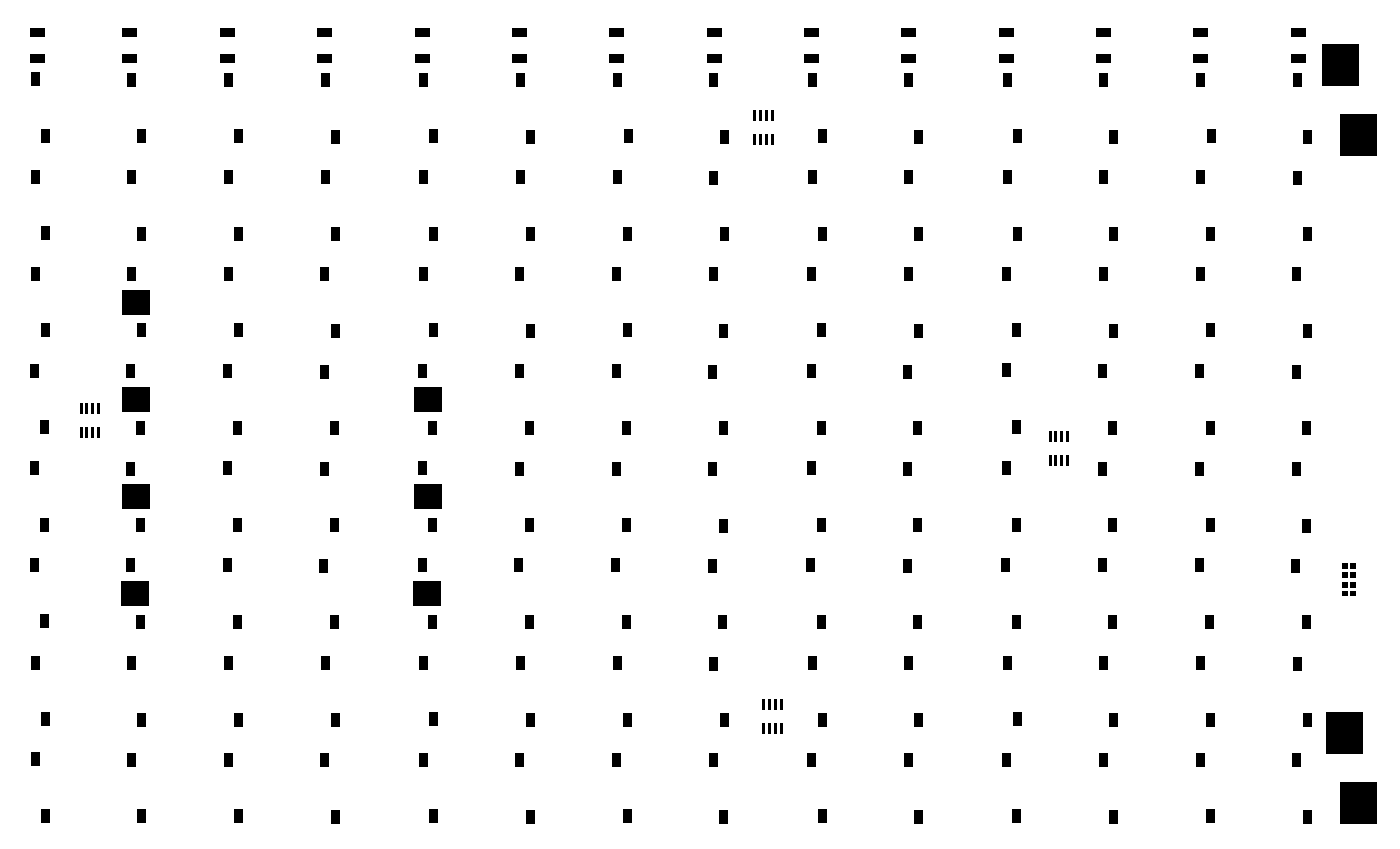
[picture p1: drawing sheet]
<svg xmlns="http://www.w3.org/2000/svg" width="302mm" height="183mm" viewBox="0 0 302 183" stroke-linecap="round" stroke-linejoin="round" font-family="sans-serif">
<g fill="#000">
<path d="M6.4 11.8h3.2v1.8h-3.2zM6.4 6.2h3.2v1.8h-3.2zM6.8 15.7h1.8v2.9h-1.8zM26.4 11.8h3.2v1.8h-3.2zM26.4 6.2h3.2v1.8h-3.2zM27.5 15.8h1.8v2.9h-1.8zM47.4 11.8h3.2v1.8h-3.2zM47.4 6.2h3.2v1.8h-3.2zM48.4 15.8h1.8v2.8h-1.8zM68.4 11.8h3.2v1.8h-3.2zM68.4 6.2h3.2v1.8h-3.2zM69.3 15.9h1.8v2.8h-1.8z"/>
<path d="M89.4 11.8h3.2v1.8h-3.2zM89.4 6.2h3.2v1.8h-3.2zM90.5 15.7h1.8v2.9h-1.8zM110.4 11.8h3.2v1.8h-3.2zM110.4 6.2h3.2v1.8h-3.2zM111.3 15.8h1.8v2.9h-1.8zM131.4 11.8h3.2v1.8h-3.2zM131.4 6.2h3.2v1.8h-3.2zM132.4 15.8h1.8v2.8h-1.8zM152.4 11.8h3.2v1.8h-3.2zM152.4 6.2h3.2v1.8h-3.2zM153.1 15.9h1.8v2.8h-1.8z"/>
<path d="M173.4 11.8h3.2v1.8h-3.2zM173.4 6.2h3.2v1.8h-3.2zM174.3 15.8h1.8v2.8h-1.8zM194.4 11.8h3.2v1.8h-3.2zM194.4 6.2h3.2v1.8h-3.2zM195.1 15.9h1.8v2.8h-1.8zM215.4 11.8h3.2v1.8h-3.2zM215.4 6.2h3.2v1.8h-3.2zM216.3 15.7h1.8v2.9h-1.8zM236.4 11.8h3.2v1.8h-3.2zM236.4 6.2h3.2v1.8h-3.2zM237.2 15.8h1.8v2.9h-1.8z"/>
<path d="M257.4 11.8h3.2v1.8h-3.2zM257.4 6.2h3.2v1.8h-3.2zM258.1 15.8h1.8v2.8h-1.8zM278.4 11.8h3.2v1.8h-3.2zM278.4 6.2h3.2v1.8h-3.2zM278.9 15.9h1.8v2.8h-1.8zM285.1 9.6h7.9v9h-7.9zM6.8 36.7h1.8v2.9h-1.8zM9 27.9h1.8v2.9h-1.8zM27.5 36.8h1.8v2.9h-1.8zM29.7 28h1.8v2.9h-1.8zM48.4 36.8h1.8v2.8h-1.8z"/>
<path d="M50.6 28h1.8v2.8h-1.8zM69.2 36.9h1.8v2.8h-1.8zM71.5 28.1h1.8v2.8h-1.8zM90.5 36.7h1.8v2.9h-1.8zM92.7 27.9h1.8v2.9h-1.8zM111.3 36.8h1.8v2.9h-1.8zM113.5 28h1.8v2.9h-1.8zM132.2 36.8h1.8v2.8h-1.8zM134.6 28h1.8v2.8h-1.8zM153.1 36.9h1.8v2.8h-1.8zM155.3 28.1h1.8v2.8h-1.8zM162.5 23.7h.6v2.2h-.6z"/>
<path d="M162.5 29h.6v2.2h-.6zM163.7 29h.6v2.2h-.6zM163.7 23.7h.6v2.2h-.6zM165 23.7h.6v2.2h-.6zM165 29h.6v2.2h-.6zM166.3 29h.6v2.2h-.6zM166.3 23.7h.6v2.2h-.6zM174.3 36.8h1.8v2.8h-1.8zM176.5 28h1.8v2.8h-1.8zM195.1 36.9h1.8v2.8h-1.8zM197.3 28.1h1.8v2.8h-1.8zM216.3 36.7h1.8v2.9h-1.8z"/>
<path d="M218.5 27.9h1.8v2.9h-1.8zM237.2 36.8h1.8v2.9h-1.8zM239.4 28h1.8v2.9h-1.8zM258.1 36.8h1.8v2.8h-1.8zM260.3 28h1.8v2.8h-1.8zM278.9 36.9h1.8v2.8h-1.8zM281.1 28.1h1.8v2.8h-1.8zM289.1 24.6h7.9v9h-7.9zM9 48.9h1.8v2.9h-1.8zM29.7 49h1.8v2.9h-1.8zM50.6 49h1.8v2.8h-1.8zM71.4 49.1h1.8v2.8h-1.8z"/>
<path d="M92.7 48.9h1.8v2.9h-1.8zM113.5 49h1.8v2.9h-1.8zM134.4 49h1.8v2.8h-1.8zM155.3 49.1h1.8v2.8h-1.8zM176.5 49h1.8v2.8h-1.8zM197.3 49.1h1.8v2.8h-1.8zM218.5 48.9h1.8v2.9h-1.8zM239.4 49h1.8v2.9h-1.8zM260.3 49h1.8v2.8h-1.8zM281.1 49.1h1.8v2.8h-1.8zM6.7 57.6h1.8v2.8h-1.8zM8.9 69.8h1.8v2.8h-1.8z"/>
<path d="M26.4 62.6h6v5.2h-6zM27.4 57.6h1.8v2.9h-1.8zM29.6 69.8h1.8v2.9h-1.8zM48.3 57.6h1.8v2.9h-1.8zM50.5 69.8h1.8v2.9h-1.8zM69.2 57.7h1.8v2.8h-1.8zM71.4 69.9h1.8v2.8h-1.8zM90.4 57.6h1.8v2.8h-1.8zM92.6 69.8h1.8v2.8h-1.8zM111.2 57.7h1.8v2.8h-1.8zM113.4 69.9h1.8v2.8h-1.8zM132.2 57.6h1.8v2.9h-1.8z"/>
<path d="M134.4 69.8h1.8v2.9h-1.8zM153 57.7h1.8v2.9h-1.8zM155.2 69.9h1.8v2.9h-1.8zM174.2 57.6h1.8v2.9h-1.8zM176.4 69.8h1.8v2.9h-1.8zM195 57.7h1.8v2.8h-1.8zM197.2 69.9h1.8v2.8h-1.8zM216.3 57.6h1.8v2.8h-1.8zM218.5 69.8h1.8v2.8h-1.8zM237.1 57.7h1.8v2.8h-1.8zM239.3 69.9h1.8v2.8h-1.8zM258 57.6h1.8v2.9h-1.8z"/>
<path d="M260.2 69.8h1.8v2.9h-1.8zM278.8 57.7h1.8v2.9h-1.8zM281 69.9h1.8v2.9h-1.8zM6.6 78.6h1.8v2.8h-1.8zM8.8 90.8h1.8v2.8h-1.8zM17.2 87h.6v2.2h-.6zM17.2 92.2h.6v2.2h-.6zM18.5 92.2h.6v2.2h-.6zM18.5 87h.6v2.2h-.6zM19.7 87h.6v2.2h-.6zM19.7 92.2h.6v2.2h-.6zM21 92.2h.6v2.2h-.6z"/>
<path d="M21 87h.6v2.2h-.6zM26.3 83.6h6v5.2h-6zM27.3 78.7h1.8v2.8h-1.8zM29.5 90.9h1.8v2.8h-1.8zM48.2 78.6h1.8v2.9h-1.8zM50.4 90.8h1.8v2.9h-1.8zM69.1 78.7h1.8v2.9h-1.8zM71.3 90.9h1.8v2.9h-1.8zM89.3 83.5h6v5.2h-6zM90.3 78.6h1.8v2.8h-1.8zM92.5 90.8h1.8v2.8h-1.8zM111.1 78.7h1.8v2.8h-1.8z"/>
<path d="M113.3 90.9h1.8v2.8h-1.8zM132.1 78.6h1.8v2.9h-1.8zM134.3 90.8h1.8v2.9h-1.8zM152.9 78.7h1.8v2.9h-1.8zM155.1 90.9h1.8v2.9h-1.8zM174.1 78.6h1.8v2.9h-1.8zM176.3 90.8h1.8v2.9h-1.8zM194.9 78.7h1.8v2.9h-1.8zM197.1 90.9h1.8v2.9h-1.8zM216.1 78.4h1.8v2.9h-1.8zM218.3 90.6h1.8v2.9h-1.8zM226.2 93h.6v2.2h-.6z"/>
<path d="M227.5 93h.6v2.2h-.6zM228.7 93h.6v2.2h-.6zM230 93h.6v2.2h-.6zM237 78.7h1.8v2.8h-1.8zM239.2 90.9h1.8v2.8h-1.8zM257.9 78.6h1.8v2.9h-1.8zM260.1 90.8h1.8v2.9h-1.8zM278.7 78.7h1.8v2.9h-1.8zM280.9 90.9h1.8v2.9h-1.8zM6.6 99.6h1.8v2.8h-1.8zM8.8 111.8h1.8v2.8h-1.8zM26.3 104.6h6v5.2h-6z"/>
<path d="M27.3 99.7h1.8v2.8h-1.8zM29.5 111.9h1.8v2.8h-1.8zM48.2 99.6h1.8v2.9h-1.8zM50.4 111.8h1.8v2.9h-1.8zM69 99.7h1.8v2.8h-1.8zM71.2 111.9h1.8v2.8h-1.8zM89.3 104.5h6v5.2h-6zM90.3 99.6h1.8v2.8h-1.8zM92.5 111.8h1.8v2.8h-1.8zM111.1 99.7h1.8v2.8h-1.8zM113.3 111.9h1.8v2.8h-1.8zM132 99.6h1.8v2.9h-1.8z"/>
<path d="M134.2 111.8h1.8v2.9h-1.8zM152.9 99.7h1.8v2.9h-1.8zM155.1 111.9h1.8v2.9h-1.8zM174.1 99.6h1.8v2.9h-1.8zM176.3 111.8h1.8v2.9h-1.8zM194.9 99.7h1.8v2.8h-1.8zM197.1 111.9h1.8v2.8h-1.8zM216.1 99.6h1.8v2.8h-1.8zM218.3 111.8h1.8v2.8h-1.8zM226.2 98.2h.6v2.2h-.6zM227.5 98.2h.6v2.2h-.6zM228.7 98.2h.6v2.2h-.6z"/>
<path d="M230 98.2h.6v2.2h-.6zM237 99.7h1.8v2.8h-1.8zM239.2 111.9h1.8v2.8h-1.8zM257.9 99.6h1.8v2.9h-1.8zM260.1 111.8h1.8v2.9h-1.8zM278.7 99.7h1.8v2.9h-1.8zM280.9 111.9h1.8v2.9h-1.8zM6.5 120.4h1.8v2.9h-1.8zM8.7 132.6h1.8v2.9h-1.8zM26.2 125.4h6v5.2h-6zM27.2 120.5h1.8v2.8h-1.8zM29.4 132.7h1.8v2.8h-1.8z"/>
<path d="M48.1 120.5h1.8v2.8h-1.8zM50.3 132.7h1.8v2.8h-1.8zM69 120.5h1.8v2.9h-1.8zM71.2 132.7h1.8v2.9h-1.8zM89.2 125.4h6v5.2h-6zM90.2 120.4h1.8v2.9h-1.8zM92.4 132.6h1.8v2.9h-1.8zM111 120.5h1.8v2.9h-1.8zM113.2 132.7h1.8v2.9h-1.8zM132 120.5h1.8v2.8h-1.8zM134.2 132.7h1.8v2.8h-1.8zM152.8 120.6h1.8v2.8h-1.8z"/>
<path d="M155 132.8h1.8v2.8h-1.8zM174 120.5h1.8v2.8h-1.8zM176.2 132.7h1.8v2.8h-1.8zM194.8 120.5h1.8v2.9h-1.8zM197 132.7h1.8v2.9h-1.8zM216.1 120.4h1.8v2.9h-1.8zM218.3 132.6h1.8v2.9h-1.8zM236.9 120.5h1.8v2.9h-1.8zM239.1 132.7h1.8v2.9h-1.8zM257.8 120.5h1.8v2.8h-1.8zM260 132.7h1.8v2.8h-1.8zM278.6 120.6h1.8v2.8h-1.8z"/>
<path d="M280.8 132.8h1.8v2.8h-1.8zM289.4 123.5h1.2v1.1h-1.2zM289.4 125.5h1.2v1.1h-1.2zM289.4 121.5h1.2v1.1h-1.2zM289.5 127.6h1.1v1h-1.1zM291.1 123.5h1.2v1.1h-1.2zM291.1 125.5h1.2v1.1h-1.2zM291.1 121.5h1.2v1.1h-1.2zM291.2 127.6h1.1v1h-1.1zM6.8 141.5h1.8v2.9h-1.8zM9 153.7h1.8v2.9h-1.8zM27.5 141.6h1.8v2.9h-1.8z"/>
<path d="M29.7 153.8h1.8v2.9h-1.8zM48.4 141.6h1.8v2.8h-1.8zM50.6 153.8h1.8v2.8h-1.8zM69.3 141.7h1.8v2.8h-1.8zM71.5 153.9h1.8v2.8h-1.8zM90.5 141.5h1.8v2.9h-1.8zM92.7 153.7h1.8v2.9h-1.8zM111.3 141.6h1.8v2.9h-1.8zM113.5 153.8h1.8v2.9h-1.8zM132.3 141.6h1.8v2.8h-1.8zM134.5 153.8h1.8v2.8h-1.8zM153.1 141.7h1.8v2.8h-1.8z"/>
<path d="M155.3 153.9h1.8v2.8h-1.8zM164.5 150.7h.6v2.2h-.6zM164.5 156h.6v2.2h-.6zM165.7 156h.6v2.2h-.6zM165.7 150.7h.6v2.2h-.6zM167 150.7h.6v2.2h-.6zM167 156h.6v2.2h-.6zM168.3 156h.6v2.2h-.6zM168.3 150.7h.6v2.2h-.6zM174.3 141.6h1.8v2.8h-1.8zM176.5 153.8h1.8v2.8h-1.8zM195.1 141.7h1.8v2.8h-1.8z"/>
<path d="M197.3 153.9h1.8v2.8h-1.8zM216.3 141.5h1.8v2.9h-1.8zM218.5 153.7h1.8v2.9h-1.8zM237.2 141.6h1.8v2.9h-1.8zM239.4 153.8h1.8v2.9h-1.8zM258.1 141.6h1.8v2.8h-1.8zM260.3 153.8h1.8v2.8h-1.8zM278.9 141.7h1.8v2.8h-1.8zM281.1 153.9h1.8v2.8h-1.8zM286.1 153.6h7.9v9h-7.9zM6.7 162.4h1.8v2.8h-1.8zM8.9 174.6h1.8v2.8h-1.8z"/>
<path d="M27.4 162.4h1.8v2.9h-1.8zM29.6 174.6h1.8v2.9h-1.8zM48.4 162.4h1.8v2.9h-1.8zM50.6 174.6h1.8v2.9h-1.8zM69.2 162.5h1.8v2.8h-1.8zM71.4 174.7h1.8v2.8h-1.8zM90.4 162.4h1.8v2.8h-1.8zM92.6 174.6h1.8v2.8h-1.8zM111.2 162.5h1.8v2.8h-1.8zM113.4 174.7h1.8v2.8h-1.8zM132.2 162.4h1.8v2.9h-1.8zM134.4 174.6h1.8v2.9h-1.8z"/>
<path d="M153 162.5h1.8v2.9h-1.8zM155.2 174.7h1.8v2.9h-1.8zM174.2 162.4h1.8v2.9h-1.8zM176.4 174.6h1.8v2.9h-1.8zM195 162.5h1.8v2.8h-1.8zM197.2 174.7h1.8v2.8h-1.8zM216.3 162.4h1.8v2.8h-1.8zM218.5 174.6h1.8v2.8h-1.8zM237.1 162.5h1.8v2.8h-1.8zM239.3 174.7h1.8v2.8h-1.8zM258 162.4h1.8v2.9h-1.8zM260.2 174.6h1.8v2.9h-1.8z"/>
<path d="M278.9 162.5h1.8v2.9h-1.8zM281.1 174.7h1.8v2.9h-1.8zM289.1 168.6h7.9v9h-7.9z"/>
</g>
</svg>
